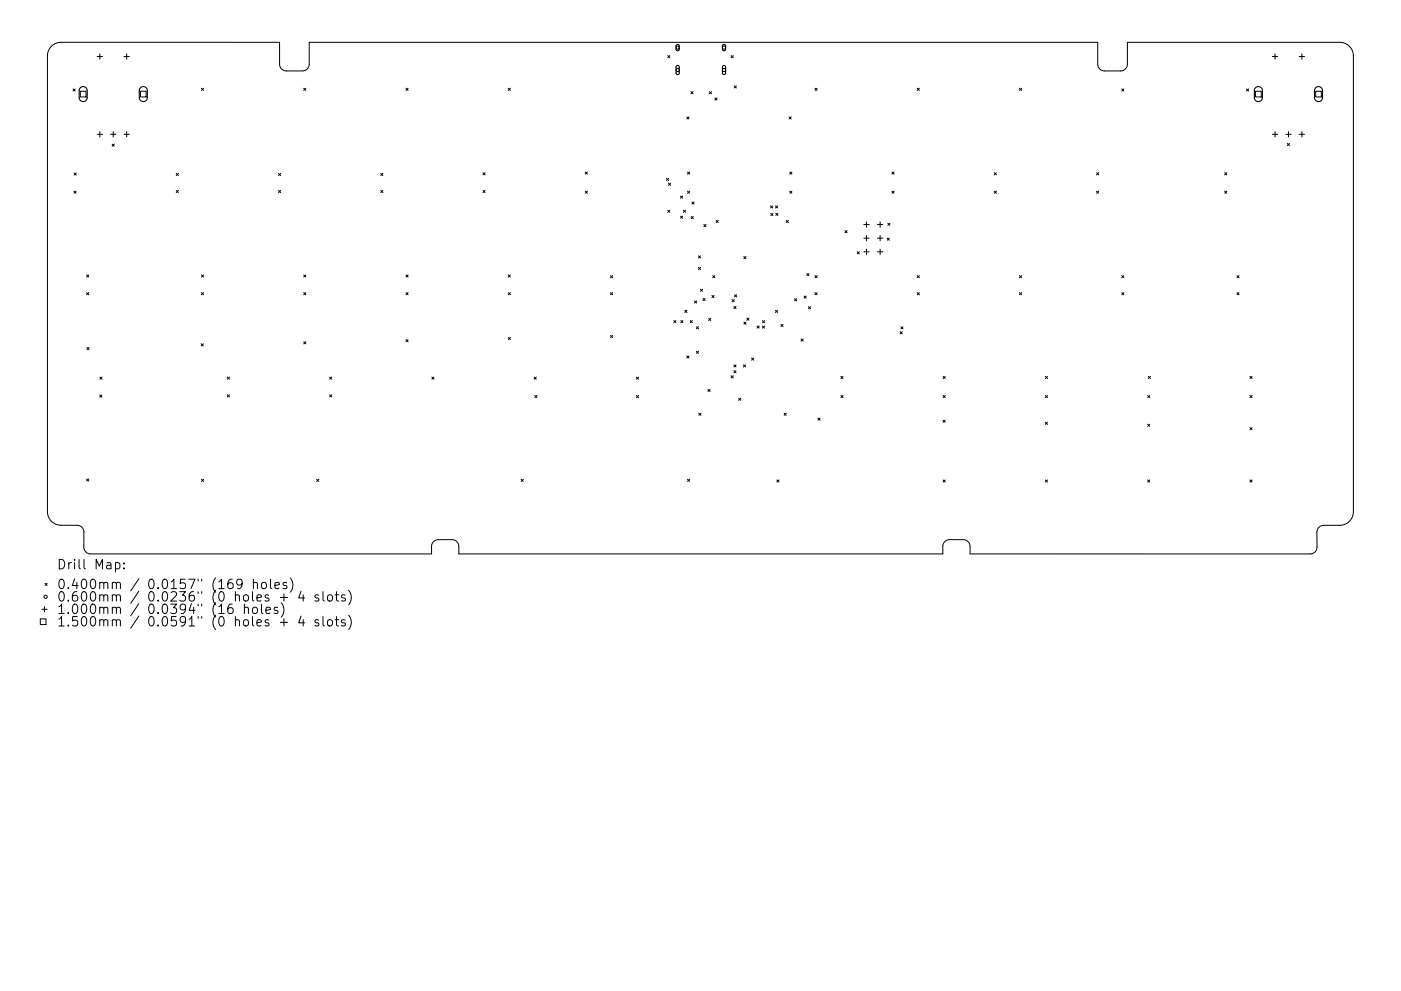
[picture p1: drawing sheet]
<svg xmlns="http://www.w3.org/2000/svg" width="297mm" height="210mm" viewBox="0 0 297 210" stroke-linecap="round" stroke-linejoin="round" font-family="sans-serif">
<defs><g id="words">
<g font-size="2.8">
<text x="12" y="120.8">Drill Map:</text>
<text x="12" y="125">0.400mm / 0.0157&quot; (169 holes)</text>
<text x="12" y="127.6">0.600mm / 0.0236&quot; (0 holes + 4 slots)</text>
<text x="12" y="130.3">1.000mm / 0.0394&quot; (16 holes)</text>
<text x="12" y="132.9">1.500mm / 0.0591&quot; (0 holes + 4 slots)</text>
</g>
</g></defs>
<g fill="none" stroke="#000" stroke-width=".21">
<path d="M10.9 9.8a2.89 2.89 0 0 1 2-.8h46.4v4.6a1.44 1.44 0 0 0 1.4 1.5h3.4a1.45 1.45 0 0 0 1.5-1.5v-4.6h167.1v4.6a1.44 1.44 0 0 0 1.5 1.5h3.4a1.45 1.45 0 0 0 1.4-1.5v-4.6h45.1a2.89 2.89 0 0 1 2.8 2.9v96.7a2.89 2.89 0 0 1-2.8 2.9h-3.4a1.45 1.45 0 0 0-1.5 1.4v3.2a1.45 1.45 0 0 1-1.4 1.4h-72.1v-1.6a1.45 1.45 0 0 0-1.5-1.4h-2.9a1.45 1.45 0 0 0-1.4 1.4v1.6h-102.6v-1.6a1.45 1.45 0 0 0-1.5-1.4h-2.9a1.45 1.45 0 0 0-1.4 1.4v1.6h-72.3a1.45 1.45 0 0 1-1.4-1.4v-3.2a1.45 1.45 0 0 0-1.5-1.5h-3.4a2.89 2.89 0 0 1-2.8-2.8v-96.7a2.89 2.89 0 0 1 .8-2.1zM15.5 18.9l.4 .4M15.9 18.9l-.4 .4M17 19.4h1.2v1.2h-1.2zM20.6 12h1.1M21.2 11.4v1.2M26.3 12h1.1M26.9 11.4v1.2M29.8 19.4h1.2v1.2h-1.2zM42.7 18.7l.5 .5M43.2 18.7l-.5 .5M64.4 18.7l.4 .5"/>
<path d="M64.8 18.7l-.4 .5M86.1 18.7l.4 .5M86.5 18.7l-.4 .5M107.8 18.7l.4 .5M108.2 18.7l-.4 .5M141.6 11.8l.4 .4M142 11.8l-.4 .4M146.5 19.4l.4 .5M146.9 19.4l-.4 .5M150.4 19.4l.4 .5M150.8 19.4l-.4 .5M155 11.8l.5 .4"/>
<path d="M155.5 11.8l-.5 .4M155.7 18.2l.4 .5M156.1 18.2l-.4 .5M172.8 18.7l.4 .5M173.2 18.7l-.4 .5M194.5 18.7l.4 .5M194.9 18.7l-.4 .5M216.1 18.7l.5 .5M216.6 18.7l-.5 .5M237.8 18.9l.5 .4M238.3 18.9l-.5 .4M264.3 18.9l.4 .4"/>
<path d="M264.7 18.9l-.4 .4M266.2 19.4h1.2v1.2h-1.2zM269.8 12h1.1M270.3 11.4v1.2M275.5 12h1.1M276 11.4v1.2M278.9 19.4h1.3v1.2h-1.3zM15.7 36.7l.5 .5M16.2 36.7l-.5 .5M20.6 28.5h1.1M21.2 27.9v1.2M23.4 28.5h1.2"/>
<path d="M23.8 30.6l.4 .4M24 27.9v1.2M24.2 30.6l-.4 .4M26.3 28.5h1.1M26.9 27.9v1.2M37.4 36.8l.4 .4M37.8 36.8l-.4 .4M59 36.8l.5 .4M59.5 36.8l-.5 .4M80.7 36.8l.5 .4M81.2 36.8l-.5 .4M102.4 36.6l.5 .5"/>
<path d="M102.9 36.6l-.5 .5M124.1 36.5l.4 .5M124.5 36.5l-.4 .5M141.3 37.8l.5 .5M141.7 38.9l.5 .4M141.8 37.8l-.5 .5M142.2 38.9l-.5 .4M145.6 24.8l.5 .5M145.8 36.5l.4 .5M146.1 24.8l-.5 .5M146.2 36.5l-.4 .5M151.6 20.8l.4 .4"/>
<path d="M152 20.8l-.4 .4M167.3 24.8l.5 .5M167.4 36.5l.5 .5M167.8 24.8l-.5 .5M167.9 36.5l-.5 .5M189.1 36.5l.5 .5M189.6 36.5l-.5 .5M210.8 36.6l.5 .5M211.3 36.6l-.5 .5M232.5 36.6l.4 .5M232.9 36.6l-.4 .5M259.7 36.6l.4 .5"/>
<path d="M260.1 36.6l-.4 .5M269.8 28.5h1.1M270.3 27.9v1.2M272.6 28.5h1.1M273 30.4l.4 .5M273.2 27.9v1.2M273.4 30.4l-.4 .5M275.5 28.5h1.1M276 27.9v1.2M15.7 40.5l.4 .5M16.1 40.5l-.4 .5M18.4 58.3l.4 .5"/>
<path d="M18.8 58.3l-.4 .5M37.4 40.4l.4 .5M37.8 40.4l-.4 .5M42.7 58.3l.5 .5M43.2 58.3l-.5 .5M59 40.4l.5 .5M59.5 40.4l-.5 .5M64.4 58.3l.4 .5M64.8 58.3l-.4 .5M80.7 40.4l.5 .5M81.2 40.4l-.5 .5M86.1 58.3l.4 .5"/>
<path d="M86.5 58.3l-.4 .5M102.4 40.4l.5 .5M102.9 40.4l-.5 .5M107.8 58.3l.4 .5M108.2 58.3l-.4 .5M124.1 40.5l.4 .5M124.5 40.5l-.4 .5M129.4 58.5l.5 .4M129.9 58.5l-.5 .4M141.6 44.6l.4 .5M142 44.6l-.4 .5M144.3 41.6l.4 .4"/>
<path d="M144.3 45.9l.4 .4M144.7 41.6l-.4 .4M144.7 45.9l-.4 .4M144.9 44.6l.5 .5M145.4 44.6l-.5 .5M145.8 40.5l.4 .5M146.2 40.5l-.4 .5M146.5 45.9l.5 .5M146.7 42.9l.5 .4M147 45.9l-.5 .5M147.2 42.9l-.5 .4M148.1 54.3l.4 .4"/>
<path d="M148.1 56.7l.4 .5M148.5 54.3l-.4 .4M148.5 56.7l-.4 .5M149.2 47.6l.5 .5M149.7 47.6l-.5 .5M151.1 58.5l.5 .4M151.6 58.5l-.5 .4M151.8 46.8l.5 .4M152.3 46.8l-.5 .4M157.7 54.4l.5 .5M158.2 54.4l-.5 .5M163.4 43.7l.4 .4"/>
<path d="M163.4 45.3l.5 .4M163.8 43.7l-.4 .4M163.9 45.3l-.5 .4M164.4 43.7l.5 .4M164.5 45.2l.4 .5M164.9 43.7l-.5 .4M164.9 45.2l-.4 .5M166.7 46.8l.5 .4M167.2 46.8l-.5 .4M167.4 40.5l.5 .5M167.9 40.5l-.5 .5M171.1 58l.4 .5"/>
<path d="M171.5 58l-.4 .5M172.8 58.5l.4 .4M173.2 58.5l-.4 .4M179.2 48.9l.4 .5M179.6 48.9l-.4 .5M181.8 53.4l.4 .5M182.2 53.4l-.4 .5M183.1 47.6h1.2M183.1 50.5h1.2M183.1 53.4h1.2M183.7 47.1v1.1M183.7 50v1.1"/>
<path d="M183.7 52.9v1.1M186 47.6h1.2M186 50.5h1.2M186 53.4h1.2M186.6 47.1v1.1M186.6 50v1.1M186.6 52.9v1.1M188.1 50.5l.5 .5M188.2 47.4l.5 .4M188.6 50.5l-.5 .5M188.7 47.4l-.5 .4M189.1 40.5l.5 .5"/>
<path d="M189.6 40.5l-.5 .5M194.5 58.5l.4 .4M194.9 58.5l-.4 .4M210.8 40.5l.5 .5M211.3 40.5l-.5 .5M216.1 58.5l.5 .4M216.6 58.5l-.5 .4M232.5 40.5l.4 .5M232.9 40.5l-.4 .5M237.8 58.5l.5 .4M238.3 58.5l-.5 .4M259.7 40.5l.4 .5"/>
<path d="M260.1 40.5l-.4 .5M262.3 58.5l.4 .4M262.7 58.5l-.4 .4M18.4 62.1l.4 .4M18.4 73.7l.5 .5M18.8 62.1l-.4 .4M18.9 73.7l-.5 .5M42.7 72.9l.4 .5M42.7 62.1l.5 .4M43.1 72.9l-.4 .5M43.2 62.1l-.5 .4M64.4 62.1l.4 .4"/>
<path d="M64.4 72.5l.4 .5M64.8 62.1l-.4 .4M64.8 72.5l-.4 .5M86.1 62.1l.4 .4M86.1 72.1l.4 .4M86.5 62.1l-.4 .4M86.5 72.1l-.4 .4M107.8 62.1l.4 .4M107.8 71.6l.4 .5M108.2 62.1l-.4 .4M108.2 71.6l-.4 .5M129.4 62.1l.5 .4"/>
<path d="M129.4 71.2l.5 .4M129.9 62.1l-.5 .4M129.9 71.2l-.5 .4M142.9 68l.4 .5M143.3 68l-.4 .5M144.3 68l.5 .5M144.8 68l-.5 .5M145.2 65.8l.4 .5M145.6 75.5l.5 .5M145.6 65.8l-.4 .5M146.1 75.5l-.5 .5M146.3 68l.5 .5"/>
<path d="M146.8 68l-.5 .5M147.3 63.8l.4 .5M147.6 69.3l.5 .5M147.6 74.5l.5 .5M147.7 63.8l-.4 .5M148.1 69.3l-.5 .5M148.1 74.5l-.5 .5M148.5 61.4l.5 .4M149 61.4l-.5 .4M149 63.3l.5 .5M149.5 63.3l-.5 .5M150.2 67.5l.5 .5"/>
<path d="M150.7 67.5l-.5 .5M150.9 62.7l.5 .4M151.4 62.7l-.5 .4M155 79.7l.5 .5M155.2 63.6l.5 .4M155.5 79.7l-.5 .5M155.6 77.4l.4 .5M155.6 78.6l.4 .5M155.6 65l.5 .5M155.7 63.6l-.5 .4M155.7 62.5l.5 .5M156 77.4l-.4 .5"/>
<path d="M156 78.6l-.4 .5M156.1 65l-.5 .5M156.2 62.5l-.5 .5M157.6 77.4l.5 .5M157.7 68.3l.5 .5M158.1 77.4l-.5 .5M158.2 68.3l-.5 .5M158.3 67.5l.5 .4M158.8 67.5l-.5 .4M159.3 76l.5 .4M159.8 76l-.5 .4M160.5 69.2l.5 .4"/>
<path d="M161 69.2l-.5 .4M161.7 69.2l.4 .4M161.7 68l.4 .5M162.1 69.2l-.4 .4M162.1 68l-.4 .5M164.4 65.8l.5 .5M164.9 65.8l-.5 .5M165.6 68.8l.4 .5M166 68.8l-.4 .5M168.5 63.4l.4 .4M168.9 63.4l-.4 .4M169.8 71.9l.5 .5"/>
<path d="M170.3 71.9l-.5 .5M170.5 62.8l.4 .5M170.9 62.8l-.4 .5M171.4 65.1l.5 .4M171.9 65.1l-.5 .4M172.8 62.1l.4 .4M173.2 62.1l-.4 .4M178.3 79.9l.4 .4M178.7 79.9l-.4 .4M190.8 70.4l.5 .4M191 69.3l.5 .5M191.3 70.4l-.5 .4"/>
<path d="M191.5 69.3l-.5 .5M194.5 62.1l.4 .4M194.9 62.1l-.4 .4M200 79.9l.4 .4M200.4 79.9l-.4 .4M216.1 62.1l.5 .4M216.6 62.1l-.5 .4M221.6 79.9l.5 .4M222.1 79.9l-.5 .4M237.8 62.1l.5 .4M238.3 62.1l-.5 .4M243.5 79.9l.4 .4"/>
<path d="M243.9 79.9l-.4 .4M262.3 62.1l.4 .4M262.7 62.1l-.4 .4M265 79.9l.5 .4M265.5 79.9l-.5 .4M21.2 83.8l.4 .5M21.2 80l.4 .5M21.6 83.8l-.4 .5M21.6 80l-.4 .5M48.2 80l.5 .5M48.2 83.8l.5 .4M48.7 80l-.5 .5"/>
<path d="M48.7 83.8l-.5 .4M69.9 80l.4 .5M69.9 83.8l.4 .4M70.3 80l-.4 .5M70.3 83.8l-.4 .4M91.6 80l.4 .5M92 80l-.4 .5M113.2 80l.5 .5M113.4 83.9l.4 .5M113.7 80l-.5 .5M113.8 83.9l-.4 .5M134.9 80l.5 .5"/>
<path d="M134.9 83.9l.5 .5M135.4 80l-.5 .5M135.4 83.9l-.5 .5M148.2 87.7l.4 .4M148.6 87.7l-.4 .4M150.1 82.6l.5 .5M150.6 82.6l-.5 .5M156.6 84.5l.5 .4M157.1 84.5l-.5 .4M166.3 87.7l.4 .4M166.7 87.7l-.4 .4M173.4 88.7l.5 .5"/>
<path d="M173.9 88.7l-.5 .5M178.3 83.9l.4 .5M178.7 83.9l-.4 .5M199.9 89.1l.5 .5M200 83.9l.4 .5M200.4 89.1l-.5 .5M200.4 83.9l-.4 .5M221.6 83.9l.5 .5M221.6 89.6l.5 .4M222.1 83.9l-.5 .5M222.1 89.6l-.5 .4M243.3 83.9l.5 .5"/>
<path d="M243.3 90l.5 .5M243.8 83.9l-.5 .5M243.8 90l-.5 .5M265 83.9l.5 .5M265 90.7l.5 .5M265.5 83.9l-.5 .5M265.5 90.7l-.5 .5M18.4 101.6l.4 .5M18.8 101.6l-.4 .5M24.5 119.5l.6-.1 .3 .3v.6l-.2 .3h-.7M26.3 119.5v.1M42.7 101.7l.5 .4"/>
<path d="M43.2 101.7l-.5 .4M67.1 101.7l.5 .4M67.6 101.7l-.5 .4M110.5 101.7l.5 .4M111 101.7l-.5 .4M145.8 101.7l.4 .4M146.2 101.7l-.4 .4M164.7 101.8l.5 .5M165.2 101.8l-.5 .5M200 101.8l.4 .5M200.4 101.8l-.4 .5M221.6 101.8l.5 .5"/>
<path d="M222.1 101.8l-.5 .5M243.3 101.8l.5 .5M243.8 101.8l-.5 .5M265 101.8l.5 .5M265.5 101.8l-.5 .5M8.5 131.3h1.3v1.2h-1.3zM8.9 129.3h1.1M9.4 128.7v1.1M9.5 123.8l.5 .4M10 123.8l-.5 .4M26.3 120.5v.2M49.2 128.2a.79 .79 0 0 0-.9 .8v.8l.2 .3 .6 .1 .2-.2 .1-.7-.2-.3-.5-.1-.4 .4"/>
<path d="M51.3 123.7l-.3 .4h-.4l-.4-.4v-.4l.2-.3 .6-.1 .2 .2a1.32 1.32 0 0 1-.4 1.8h-.4M51.8 129a.5 .5 0 0 1 .9 .1v1.1M51.8 128.2v2M53.7 123.7a.5 .5 0 0 1 .9 .1v1.1M53.7 128.9a.54 .54 0 0 1 .9 .3v.6a.54 .54 0 0 1-.5 .4 .54 .54 0 0 1-.6-.4v-.6zM53.7 122.9v2M55.4 128.2v1.7l.3 .3M55.5 123.7a.54 .54 0 0 1 .6-.2 .54 .54 0 0 1 .4 .4v.6a.54 .54 0 0 1-.5 .4 .54 .54 0 0 1-.6-.4zM56.4 129.5l.9-.2-.1-.4-.5-.1-.3 .3 .1 1h.7M57.3 122.9v1.7l.3 .3M58.3 124.2l.9-.2-.1-.3-.5-.1-.3 .2 .1 1h.7M58.9 128.9l-.5-.1-.3 .3 .1 .3 .7 .2v.5h-.8"/>
<path d="M59.4 126.8h1.6M59.4 132h1.6M59.6 127.9a2.29 2.29 0 0 1 0 3M60.2 126v1.5M60.2 131.3v1.5M60.8 123.7l-.5-.1-.3 .2 .1 .3 .7 .2v.5h-.8M61.5 122.6a2.29 2.29 0 0 1 0 3.1M63.8 125.4l-.5 1.5h1.3M63.8 130.7l-.5 1.4h1.3M64.3 126.2v1.3M64.3 131.5v1.3M67.5 126.3l-.4-.1-.3 .3 .1 .3 .6 .2v.4h-.7"/>
<path d="M67.5 131.6l-.4-.1-.3 .3 .1 .2 .6 .2v.5h-.7M68.5 125.5v1.7l.3 .3M68.5 130.8v1.7l.3 .3M69.5 126.4a.54 .54 0 0 1 .6-.2 .54 .54 0 0 1 .4 .4l-.1 .7a.54 .54 0 0 1-.5 .2 .54 .54 0 0 1-.5-.4zM69.5 131.7a.54 .54 0 0 1 .6-.2 .54 .54 0 0 1 .4 .4v.5a.54 .54 0 0 1-.5 .4 .54 .54 0 0 1-.6-.4zM71.1 126.2h.7M71.1 131.5h.7M71.3 125.5v1.7l.1 .2 .4 .1M71.3 130.8v1.7l.1 .2 .4 .1M73.1 126.3l-.4-.1-.3 .3 .1 .3 .6 .2v.4h-.7M73.1 131.6l-.4-.1-.3 .3 .1 .2 .6 .2v.5h-.7M73.9 125.2a2.29 2.29 0 0 1 0 3.1"/>
<path d="M73.9 130.5a2.29 2.29 0 0 1 0 3.1"/>
<circle cx="143.7" cy="14.9" r=".34"/>
<circle cx="143.7" cy="10.1" r=".34"/>
<circle cx="153.5" cy="14.9" r=".34"/>
<circle cx="153.5" cy="10.1" r=".34"/>
<circle cx="9.7" cy="126.6" r=".34"/>
</g>
<path d="M17 18.6a.85 .85 0 0 1 1-.2 .85 .85 0 0 1 .5 .8v1.5a.85 .85 0 0 1-.9 .9 .85 .85 0 0 1-.8-.9v-1.5zM29.8 18.6a.85 .85 0 0 1 .9-.2 .85 .85 0 0 1 .5 .8v1.5a.85 .85 0 0 1-.8 .9 .85 .85 0 0 1-.9-.9v-1.5zM143.4 9.5l.4-.1 .2 .3v.8l-.2 .3-.5-.3zM143.4 14l.4-.1 .2 .3v1.3l-.3 .3-.4-.3zM153.3 9.5l.3-.1 .2 .3v.8l-.2 .3-.4-.3zM153.3 14l.3-.1 .2 .3v1.3l-.2 .3-.4-.3zM266.2 18.6a.85 .85 0 0 1 .9-.2 .85 .85 0 0 1 .6 .8v1.5a.85 .85 0 0 1-.9 .9 .85 .85 0 0 1-.8-.9v-1.5zM278.9 18.6a.85 .85 0 0 1 1-.2 .85 .85 0 0 1 .5 .8v1.5a.85 .85 0 0 1-.9 .9 .85 .85 0 0 1-.8-.9v-1.6z" fill="none" stroke="#000" stroke-width=".23"/>
<use href="#words"/>
</svg>
